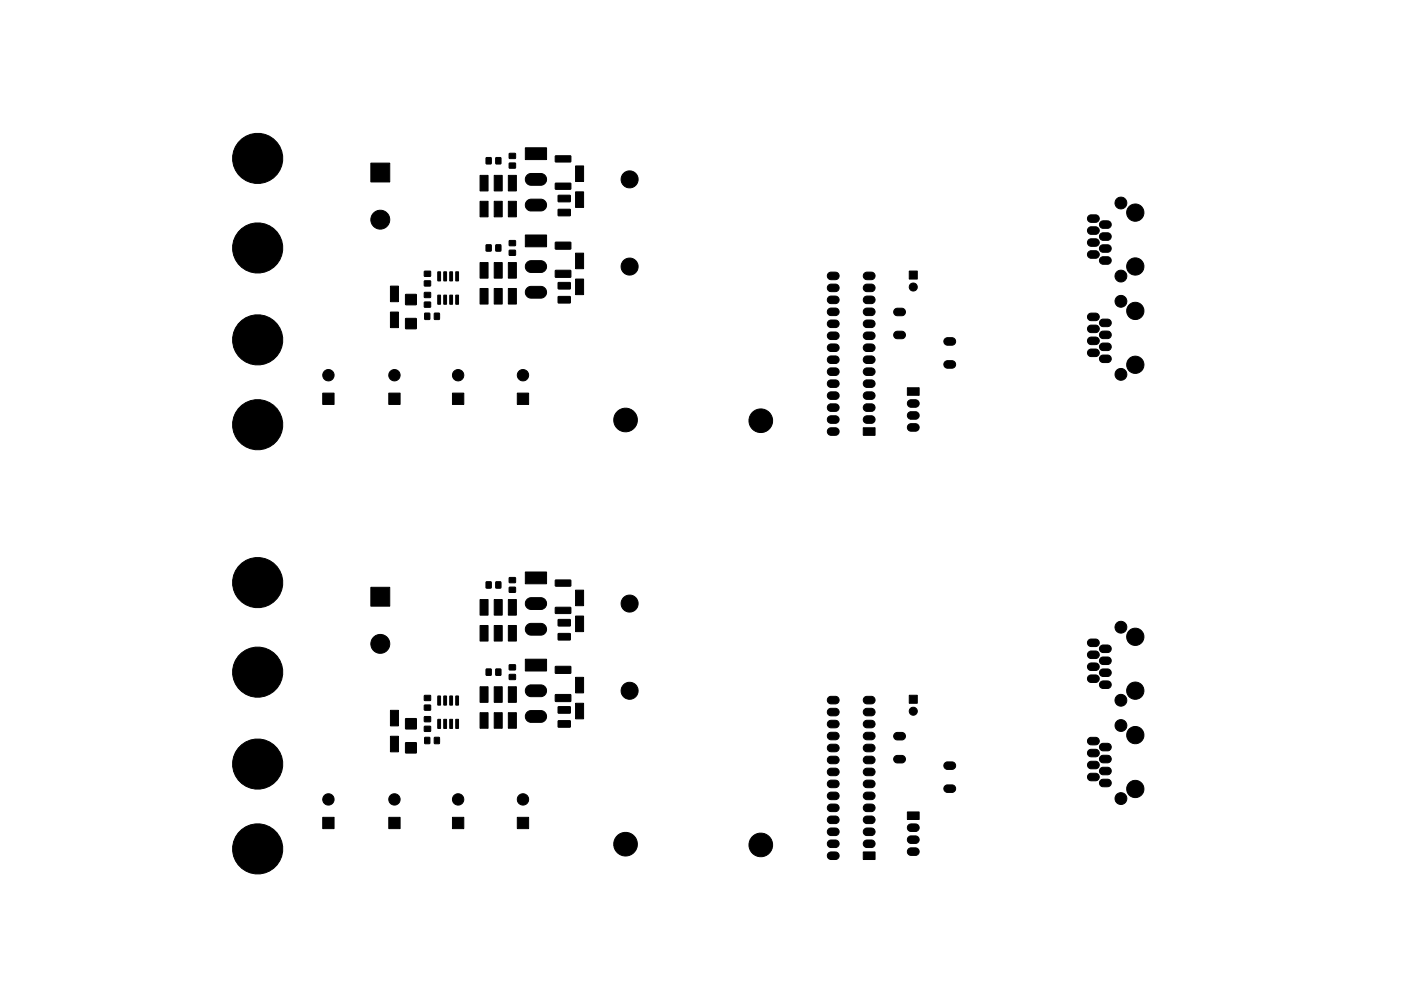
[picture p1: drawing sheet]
<svg xmlns="http://www.w3.org/2000/svg" width="297mm" height="210mm" viewBox="0 0 297 210" stroke-linecap="round" stroke-linejoin="round" font-family="sans-serif">
<g fill="#000" stroke="#000" stroke-width=".21">
<path d="M78.6 34.6h4v4h-4zM103.1 33.5h1v1.3l-1-.1zM105.1 33.5h1.1l-.1 1.3-1-.1zM108 34.6h1.2l.1 1-1.3 .1zM108 32.6l1.2-.1 .1 1.1h-1.3zM111.7 37.2l.7-.4h2.3a1.25 1.25 0 0 1 1.2 1.3 1.25 1.25 0 0 1-1.2 1.2h-2.1a1.25 1.25 0 0 1-1.1-.8 1.25 1.25 0 0 1 .2-1.3zM111.4 31.4h4.5v2.5h-4.5zM117.8 38.9l3.1-.1 .1 1.3-3.2 .1zM117.8 33.1l3.1-.1 .1 1.3-3.2 .1zM122 35.2h1.7v3.3h-1.7zM90 59.6h1.3v1l-1.3 .1zM90 57.6l1.3-.1v1.1h-1.3z"/>
<path d="M92.8 57.7h.6l-.1 1.9-.5-.1zM94.1 57.7h.6l-.1 1.9-.5-.1zM95.4 57.7h.5v1.9l-.5-.1zM96.6 57.7h.6l-.1 1.9-.5-.1zM101.8 55.7h1.7v3.3h-1.7zM101.8 42.7h1.7v3.3h-1.7zM101.8 37.2h1.7v3.3h-1.7zM103.1 52h1v1.3l-1-.1zM105.1 52h1.1l-.1 1.3-1-.1zM104.8 55.7h1.7v3.3h-1.7zM104.8 42.7h1.7v3.3h-1.7zM104.8 37.2h1.7v3.3h-1.7z"/>
<path d="M108 53.1h1.2l.1 1-1.3 .1zM108 51.1l1.2-.1 .1 1.1h-1.3zM107.8 55.7h1.7v3.3h-1.7zM107.8 42.7h1.7v3.3h-1.7zM107.8 37.2h1.7v3.3h-1.7zM111.7 55.7l.7-.4h2.3a1.25 1.25 0 0 1 1.2 1.3 1.25 1.25 0 0 1-1.2 1.2h-2.1a1.25 1.25 0 0 1-1.1-.8 1.25 1.25 0 0 1 .2-1.3zM111.7 42.6l.7-.3h2.3a1.25 1.25 0 0 1 1.2 1.2 1.25 1.25 0 0 1-1.2 1.3h-2.1a1.25 1.25 0 0 1-1.1-.8 1.25 1.25 0 0 1 .2-1.4zM111.4 49.9h4.5v2.5h-4.5zM118.4 60l2.5-.1v1.3l-2.5 .1zM118.4 44.4h2.5v1.3l-2.5 .1zM118.4 41.5l2.5-.1v1.3l-2.5 .1zM117.8 57.4l3.2-.1v1.5h-3.2z"/>
<path d="M117.8 51.4h3.2v1.4l-3.2 .1zM122 53.7h1.7v3.3h-1.7zM122 40.7h1.7v3.3h-1.7zM175.6 58l.5-.3h1a.8 .8 0 0 1 .8 .8 .8 .8 0 0 1-.8 .8h-.9a.8 .8 0 0 1-.7-.5 .8 .8 0 0 1 .1-.8zM183.3 58l.4-.3h1.1a.8 .8 0 0 1 .7 .8 .8 .8 0 0 1-.7 .8h-1a.8 .8 0 0 1-.7-.5 .8 .8 0 0 1 .2-.8zM192.8 57.5h1.7v1.7h-1.7zM230.8 53.4l.4-.2h1.1a.8 .8 0 0 1 .8 .8 .8 .8 0 0 1-.8 .8h-1a.8 .8 0 0 1-.7-.5 .8 .8 0 0 1 .2-.9zM230.8 50.9l.4-.2h1.1a.8 .8 0 0 1 .8 .8 .8 .8 0 0 1-.8 .8h-1a.8 .8 0 0 1-.7-.6 .8 .8 0 0 1 .2-.8zM230.8 48.4l.4-.3h1.1a.8 .8 0 0 1 .8 .8 .8 .8 0 0 1-.8 .8h-1a.8 .8 0 0 1-.7-.5 .8 .8 0 0 1 .2-.8zM230.8 45.8l.4-.2h1.1a.8 .8 0 0 1 .8 .8 .8 .8 0 0 1-.8 .8h-1a.8 .8 0 0 1-.7-.6 .8 .8 0 0 1 .2-.8zM233.3 54.7l.4-.2h1.1a.8 .8 0 0 1 .8 .8 .8 .8 0 0 1-.8 .8h-.9a.8 .8 0 0 1-.7-.5 .8 .8 0 0 1 .1-.9zM233.3 52.2l.4-.3h1.1a.8 .8 0 0 1 .8 .8 .8 .8 0 0 1-.8 .8h-1a.8 .8 0 0 1-.7-.5 .8 .8 0 0 1 .2-.8z"/>
<path d="M233.3 49.6l.4-.2h1.1a.8 .8 0 0 1 .8 .8 .8 .8 0 0 1-.8 .8h-1a.8 .8 0 0 1-.7-.5 .8 .8 0 0 1 .2-.9zM233.3 47.1l.4-.2 1.1-.1a.8 .8 0 0 1 .8 .8 .8 .8 0 0 1-.8 .8h-1a.8 .8 0 0 1-.6-.5 .8 .8 0 0 1 .1-.8zM82.8 66.2h1.7v3.3h-1.7zM82.8 60.7h1.7v3.3h-1.7zM86 67.6h2.3v2.1h-2.3zM86 62.5h2.3v2.1h-2.3zM90.1 66.5h1v1.3l-1.1-.1zM90 64.1h1.3v1l-1.3 .1zM90 62.1l1.3-.1v1.1h-1.3zM92.1 66.5h1.1l-.1 1.3-1-.1zM92.8 62.6l.6 .1-.1 1.9-.5-.1zM94.1 62.6l.6 .1-.1 1.9-.5-.1z"/>
<path d="M95.4 62.6l.5 .1v1.9l-.5-.1zM96.6 62.6l.6 .1-.1 1.9-.5-.1zM101.8 61.2h1.7v3.3h-1.7zM104.8 61.2h1.7v3.3h-1.7zM107.8 61.2h1.7v3.3h-1.7zM111.7 61.1l.7-.3h2.3a1.25 1.25 0 0 1 1.2 1.2 1.25 1.25 0 0 1-1.2 1.3h-2.1a1.25 1.25 0 0 1-1.1-.8 1.25 1.25 0 0 1 .2-1.4zM118.4 62.9h2.5v1.3l-2.5 .1zM122 59.2h1.7v3.3h-1.7zM175.6 78.3l.5-.2h1a.8 .8 0 0 1 .8 .8 .8 .8 0 0 1-.8 .8h-.9a.8 .8 0 0 1-.7-.6 .8 .8 0 0 1 .1-.8zM175.6 75.7l.5-.2h1a.8 .8 0 0 1 .8 .8 .8 .8 0 0 1-.8 .8l-1.3-.1a.8 .8 0 0 1-.2-1.3zM175.6 73.2l.5-.2h1a.8 .8 0 0 1 .8 .8 .8 .8 0 0 1-.8 .8h-1a.8 .8 0 0 1-.6-.6 .8 .8 0 0 1 .1-.8zM175.6 70.7l.5-.3h1a.8 .8 0 0 1 .8 .8 .8 .8 0 0 1-.8 .8h-1a.8 .8 0 0 1-.6-.5 .8 .8 0 0 1 .1-.8z"/>
<path d="M175.6 68.1l.5-.2h1a.8 .8 0 0 1 .8 .8 .8 .8 0 0 1-.8 .8h-1a.8 .8 0 0 1-.6-.5 .8 .8 0 0 1 .1-.9zM175.6 65.6l.5-.2h1a.8 .8 0 0 1 .8 .8 .8 .8 0 0 1-.8 .8h-1a.8 .8 0 0 1-.6-.6 .8 .8 0 0 1 .1-.8zM175.6 63l.5-.2h1a.8 .8 0 0 1 .8 .8 .8 .8 0 0 1-.8 .8h-.9a.8 .8 0 0 1-.7-.5 .8 .8 0 0 1 .1-.9zM175.6 60.5l.5-.2h1a.8 .8 0 0 1 .8 .8 .8 .8 0 0 1-.8 .8h-.9a.8 .8 0 0 1-.7-.5 .8 .8 0 0 1 .1-.9zM183.3 78.3l.4-.2h1.1a.8 .8 0 0 1 .7 .8 .8 .8 0 0 1-.7 .8h-1a.8 .8 0 0 1-.7-.6 .8 .8 0 0 1 .2-.8zM183.3 75.7l.4-.2h1.1a.8 .8 0 0 1 .7 .8 .8 .8 0 0 1-.7 .8l-1.4-.1a.8 .8 0 0 1-.1-1.3zM183.3 73.2l.4-.2h1.1a.8 .8 0 0 1 .7 .8 .8 .8 0 0 1-.7 .8h-1a.8 .8 0 0 1-.7-.6 .8 .8 0 0 1 .2-.8zM183.3 70.7l.4-.3h1.1a.8 .8 0 0 1 .7 .8 .8 .8 0 0 1-.7 .8h-1a.8 .8 0 0 1-.7-.5 .8 .8 0 0 1 .2-.8zM183.3 68.1l.4-.2h1.1a.8 .8 0 0 1 .7 .8 .8 .8 0 0 1-.7 .8h-1a.8 .8 0 0 1-.7-.5 .8 .8 0 0 1 .2-.9zM183.3 65.6l.4-.2h1.1a.8 .8 0 0 1 .7 .8 .8 .8 0 0 1-.7 .8h-1a.8 .8 0 0 1-.7-.6 .8 .8 0 0 1 .2-.8zM183.3 63l.4-.2h1.1a.8 .8 0 0 1 .7 .8 .8 .8 0 0 1-.7 .8h-1a.8 .8 0 0 1-.7-.5 .8 .8 0 0 1 .2-.9zM183.3 60.5l.4-.2h1.1a.8 .8 0 0 1 .7 .8 .8 .8 0 0 1-.7 .8h-1a.8 .8 0 0 1-.7-.5 .8 .8 0 0 1 .2-.9z"/>
<path d="M189.7 70.5l.4-.2h1.1a.8 .8 0 0 1 .8 .8 .8 .8 0 0 1-.8 .8h-1a.8 .8 0 0 1-.7-.5 .8 .8 0 0 1 .2-.9zM189.7 65.6l.4-.2h1.1a.8 .8 0 0 1 .8 .8 .8 .8 0 0 1-.8 .8h-1a.8 .8 0 0 1-.7-.5 .8 .8 0 0 1 .2-.9zM200.3 76.8l.5-.3h1.1a.8 .8 0 0 1 .7 .8 .8 .8 0 0 1-.7 .8h-1.1a.8 .8 0 0 1-.6-.5 .8 .8 0 0 1 .1-.8zM200.3 71.9l.5-.2 1.1-.1a.8 .8 0 0 1 .7 .8 .8 .8 0 0 1-.7 .8h-1a.8 .8 0 0 1-.7-.5 .8 .8 0 0 1 .1-.8zM230.8 74.3l.4-.2h1.1a.8 .8 0 0 1 .8 .8 .8 .8 0 0 1-.8 .8l-1.1-.1a.8 .8 0 0 1-.4-1.3zM230.8 71.7l.4-.2h1.1a.8 .8 0 0 1 .8 .8 .8 .8 0 0 1-.8 .8h-1.1a.8 .8 0 0 1-.4-1.4zM230.8 69.2l.4-.2h1.1a.8 .8 0 0 1 .8 .8 .8 .8 0 0 1-.8 .8h-1.1a.8 .8 0 0 1-.4-1.4zM230.8 66.7l.4-.3h1.1a.8 .8 0 0 1 .8 .8 .8 .8 0 0 1-.8 .8h-1a.8 .8 0 0 1-.7-.5 .8 .8 0 0 1 .2-.8zM233.3 75.6l.5-.3h1a.8 .8 0 0 1 .8 .8 .8 .8 0 0 1-.8 .8h-1a.8 .8 0 0 1-.6-.5 .8 .8 0 0 1 .1-.8zM233.3 73l.5-.2h1a.8 .8 0 0 1 .8 .8 .8 .8 0 0 1-.8 .8h-1a.8 .8 0 0 1-.6-.5 .8 .8 0 0 1 .1-.9zM233.3 70.5l.5-.2 1-.1a.8 .8 0 0 1 .8 .8 .8 .8 0 0 1-.8 .8h-1a.8 .8 0 0 1-.6-.5 .8 .8 0 0 1 .1-.8zM233.3 67.9l.5-.2h1a.8 .8 0 0 1 .8 .8 .8 .8 0 0 1-.8 .8h-.9a.8 .8 0 0 1-.7-.5 .8 .8 0 0 1 .1-.9z"/>
<path d="M68.4 83.4h2.4v2.4h-2.4zM82.4 83.4h2.4v2.4h-2.4zM95.9 83.4h2.4v2.4h-2.4zM109.7 83.4h2.4v2.4h-2.4zM175.6 91l.5-.2h1a.8 .8 0 0 1 .8 .8 .8 .8 0 0 1-.8 .8h-.9a.8 .8 0 0 1-.7-.6 .8 .8 0 0 1 .1-.8zM175.6 88.4l.5-.2h1a.8 .8 0 0 1 .8 .8 .8 .8 0 0 1-.8 .8h-1a.8 .8 0 0 1-.6-.5 .8 .8 0 0 1 .1-.9zM175.6 85.9l.5-.2h1a.8 .8 0 0 1 .8 .8 .8 .8 0 0 1-.8 .8h-.9a.8 .8 0 0 1-.7-.5 .8 .8 0 0 1 .1-.9zM175.6 83.4l.5-.3h1a.8 .8 0 0 1 .8 .8 .8 .8 0 0 1-.8 .8h-.9a.8 .8 0 0 1-.7-.5 .8 .8 0 0 1 .1-.8zM175.6 80.8l.5-.2h1a.8 .8 0 0 1 .8 .8 .8 .8 0 0 1-.8 .8h-.9a.8 .8 0 0 1-.7-.5 .8 .8 0 0 1 .1-.9zM183.3 88.4l.4-.2h1.1a.8 .8 0 0 1 .7 .8 .8 .8 0 0 1-.7 .8h-1a.8 .8 0 0 1-.7-.5 .8 .8 0 0 1 .2-.9zM183.3 85.9l.4-.2h1.1a.8 .8 0 0 1 .7 .8 .8 .8 0 0 1-.7 .8h-1a.8 .8 0 0 1-.7-.5 .8 .8 0 0 1 .2-.9zM183.3 83.4l.4-.3h1.1a.8 .8 0 0 1 .7 .8 .8 .8 0 0 1-.7 .8h-1a.8 .8 0 0 1-.7-.5 .8 .8 0 0 1 .2-.8z"/>
<path d="M183.3 80.8l.4-.2h1.1a.8 .8 0 0 1 .7 .8 .8 .8 0 0 1-.7 .8h-1a.8 .8 0 0 1-.7-.5 .8 .8 0 0 1 .2-.9zM183 90.8h2.5v1.6h-2.5zM192.6 90.1l.4-.2h1.1a.8 .8 0 0 1 .8 .8 .8 .8 0 0 1-.8 .8h-1a.8 .8 0 0 1-.7-.5 .8 .8 0 0 1 .2-.9zM192.6 87.6l.4-.2 1.1-.1a.8 .8 0 0 1 .8 .8 .8 .8 0 0 1-.8 .8h-1.3a.8 .8 0 0 1-.2-1.3zM192.6 85l.4-.2h1.1a.8 .8 0 0 1 .8 .8 .8 .8 0 0 1-.8 .8l-1.3-.1a.8 .8 0 0 1-.2-1.3zM192.4 82.3h2.5v1.6h-2.5zM78.6 124.6h4v4h-4zM101.8 132.7h1.7v3.3h-1.7zM101.8 127.2h1.7v3.3h-1.7zM103.1 123.5h1v1.3l-1-.1zM105.1 123.5h1.1l-.1 1.3-1-.1zM104.8 132.7h1.7v3.3h-1.7z"/>
<path d="M104.8 127.2h1.7v3.3h-1.7zM108 124.6h1.2l.1 1-1.3 .1zM108 122.6l1.2-.1 .1 1.1h-1.3zM107.8 132.7h1.7v3.3h-1.7zM107.8 127.2h1.7v3.3h-1.7zM111.7 132.6l.7-.3h2.3a1.25 1.25 0 0 1 1.2 1.2 1.25 1.25 0 0 1-1.2 1.3h-2.1a1.25 1.25 0 0 1-1.1-.8 1.25 1.25 0 0 1 .2-1.4zM111.7 127.2l.7-.4h2.3a1.25 1.25 0 0 1 1.2 1.3 1.25 1.25 0 0 1-1.2 1.2h-2.1a1.25 1.25 0 0 1-1.1-.8 1.25 1.25 0 0 1 .2-1.3zM111.4 121.4h4.5v2.5h-4.5zM118.4 134.4h2.5v1.3l-2.5 .1zM118.4 131.5l2.5-.1v1.3l-2.5 .1zM117.8 128.9l3.1-.1 .1 1.3-3.2 .1zM117.8 123.1l3.1-.1 .1 1.3-3.2 .1z"/>
<path d="M122 130.7h1.7v3.3h-1.7zM122 125.2h1.7v3.3h-1.7zM230.8 138.4l.4-.3h1.1a.8 .8 0 0 1 .8 .8 .8 .8 0 0 1-.8 .8h-1a.8 .8 0 0 1-.7-.5 .8 .8 0 0 1 .2-.8zM230.8 135.8l.4-.2h1.1a.8 .8 0 0 1 .8 .8 .8 .8 0 0 1-.8 .8h-1a.8 .8 0 0 1-.7-.6 .8 .8 0 0 1 .2-.8zM233.3 139.6l.4-.2h1.1a.8 .8 0 0 1 .8 .8 .8 .8 0 0 1-.8 .8h-1a.8 .8 0 0 1-.7-.5 .8 .8 0 0 1 .2-.9zM233.3 137.1l.4-.2 1.1-.1a.8 .8 0 0 1 .8 .8 .8 .8 0 0 1-.8 .8h-1a.8 .8 0 0 1-.6-.5 .8 .8 0 0 1 .1-.8zM82.8 156.2h1.7v3.3h-1.7zM82.8 150.7h1.7v3.3h-1.7zM86 157.6h2.3v2.1h-2.3zM86 152.5h2.3v2.1h-2.3zM90.1 156.5h1v1.3l-1.1-.1zM90 154.1h1.3v1l-1.3 .1z"/>
<path d="M90 152.1l1.3-.1v1.1h-1.3zM90 149.6h1.3v1l-1.3 .1zM90 147.6l1.3-.1v1.1h-1.3zM92.1 156.5h1.1l-.1 1.3-1-.1zM92.8 152.6l.6 .1-.1 1.9-.5-.1zM92.8 147.7h.6l-.1 1.9-.5-.1zM94.1 152.6l.6 .1-.1 1.9-.5-.1zM94.1 147.7h.6l-.1 1.9-.5-.1zM95.4 152.6l.5 .1v1.9l-.5-.1zM95.4 147.7h.5v1.9l-.5-.1zM96.6 152.6l.6 .1-.1 1.9-.5-.1zM96.6 147.7h.6l-.1 1.9-.5-.1z"/>
<path d="M101.8 151.2h1.7v3.3h-1.7zM101.8 145.7h1.7v3.3h-1.7zM103.1 142h1v1.3l-1-.1zM105.1 142h1.1l-.1 1.3-1-.1zM104.8 151.2h1.7v3.3h-1.7zM104.8 145.7h1.7v3.3h-1.7zM108 143.1h1.2l.1 1-1.3 .1zM108 141.1l1.2-.1 .1 1.1h-1.3zM107.8 151.2h1.7v3.3h-1.7zM107.8 145.7h1.7v3.3h-1.7zM111.7 151.1l.7-.3h2.3a1.25 1.25 0 0 1 1.2 1.2 1.25 1.25 0 0 1-1.2 1.3h-2.1a1.25 1.25 0 0 1-1.1-.8 1.25 1.25 0 0 1 .2-1.4zM111.7 145.7l.7-.4h2.3a1.25 1.25 0 0 1 1.2 1.3 1.25 1.25 0 0 1-1.2 1.2h-2.1a1.25 1.25 0 0 1-1.1-.8 1.25 1.25 0 0 1 .2-1.3z"/>
<path d="M111.4 139.9h4.5v2.5h-4.5zM118.4 152.9h2.5v1.3l-2.5 .1zM118.4 150l2.5-.1v1.3l-2.5 .1zM117.8 147.4l3.2-.1v1.5h-3.2zM117.8 141.4h3.2v1.4l-3.2 .1zM122 149.2h1.7v3.3h-1.7zM122 143.7h1.7v3.3h-1.7zM175.6 158.1l.5-.2h1a.8 .8 0 0 1 .8 .8 .8 .8 0 0 1-.8 .8h-1a.8 .8 0 0 1-.6-.5 .8 .8 0 0 1 .1-.9zM175.6 155.6l.5-.2h1a.8 .8 0 0 1 .8 .8 .8 .8 0 0 1-.8 .8h-1a.8 .8 0 0 1-.6-.6 .8 .8 0 0 1 .1-.8zM175.6 153l.5-.2h1a.8 .8 0 0 1 .8 .8 .8 .8 0 0 1-.8 .8h-.9a.8 .8 0 0 1-.7-.5 .8 .8 0 0 1 .1-.9zM175.6 150.5l.5-.2h1a.8 .8 0 0 1 .8 .8 .8 .8 0 0 1-.8 .8h-.9a.8 .8 0 0 1-.7-.5 .8 .8 0 0 1 .1-.9zM175.6 148l.5-.3h1a.8 .8 0 0 1 .8 .8 .8 .8 0 0 1-.8 .8h-.9a.8 .8 0 0 1-.7-.5 .8 .8 0 0 1 .1-.8z"/>
<path d="M183.3 158.1l.4-.2h1.1a.8 .8 0 0 1 .7 .8 .8 .8 0 0 1-.7 .8h-1a.8 .8 0 0 1-.7-.5 .8 .8 0 0 1 .2-.9zM183.3 155.6l.4-.2h1.1a.8 .8 0 0 1 .7 .8 .8 .8 0 0 1-.7 .8h-1a.8 .8 0 0 1-.7-.6 .8 .8 0 0 1 .2-.8zM183.3 153l.4-.2h1.1a.8 .8 0 0 1 .7 .8 .8 .8 0 0 1-.7 .8h-1a.8 .8 0 0 1-.7-.5 .8 .8 0 0 1 .2-.9zM183.3 150.5l.4-.2h1.1a.8 .8 0 0 1 .7 .8 .8 .8 0 0 1-.7 .8h-1a.8 .8 0 0 1-.7-.5 .8 .8 0 0 1 .2-.9zM183.3 148l.4-.3h1.1a.8 .8 0 0 1 .7 .8 .8 .8 0 0 1-.7 .8h-1a.8 .8 0 0 1-.7-.5 .8 .8 0 0 1 .2-.8zM189.7 155.6l.4-.2h1.1a.8 .8 0 0 1 .8 .8 .8 .8 0 0 1-.8 .8h-1a.8 .8 0 0 1-.7-.5 .8 .8 0 0 1 .2-.9zM192.8 147.5h1.7v1.7h-1.7zM230.8 143.4l.4-.2h1.1a.8 .8 0 0 1 .8 .8 .8 .8 0 0 1-.8 .8h-1a.8 .8 0 0 1-.7-.5 .8 .8 0 0 1 .2-.9zM230.8 140.9l.4-.2h1.1a.8 .8 0 0 1 .8 .8 .8 .8 0 0 1-.8 .8h-1a.8 .8 0 0 1-.7-.6 .8 .8 0 0 1 .2-.8zM230.8 159.2l.4-.2h1.1a.8 .8 0 0 1 .8 .8 .8 .8 0 0 1-.8 .8h-1.1a.8 .8 0 0 1-.4-1.4zM230.8 156.7l.4-.3h1.1a.8 .8 0 0 1 .8 .8 .8 .8 0 0 1-.8 .8h-1a.8 .8 0 0 1-.7-.5 .8 .8 0 0 1 .2-.8zM233.3 144.7l.4-.2h1.1a.8 .8 0 0 1 .8 .8 .8 .8 0 0 1-.8 .8h-.9a.8 .8 0 0 1-.7-.5 .8 .8 0 0 1 .1-.9z"/>
<path d="M233.3 142.2l.4-.3h1.1a.8 .8 0 0 1 .8 .8 .8 .8 0 0 1-.8 .8h-1a.8 .8 0 0 1-.7-.5 .8 .8 0 0 1 .2-.8zM233.3 157.9l.5-.2h1a.8 .8 0 0 1 .8 .8 .8 .8 0 0 1-.8 .8h-.9a.8 .8 0 0 1-.7-.5 .8 .8 0 0 1 .1-.9zM68.4 173.4h2.4v2.4h-2.4zM82.4 173.4h2.4v2.4h-2.4zM95.9 173.4h2.4v2.4h-2.4zM109.7 173.4h2.4v2.4h-2.4zM175.6 178.4l.5-.2h1a.8 .8 0 0 1 .8 .8 .8 .8 0 0 1-.8 .8h-1a.8 .8 0 0 1-.6-.5 .8 .8 0 0 1 .1-.9zM175.6 175.9l.5-.2h1a.8 .8 0 0 1 .8 .8 .8 .8 0 0 1-.8 .8h-.9a.8 .8 0 0 1-.7-.5 .8 .8 0 0 1 .1-.9zM175.6 173.4l.5-.3h1a.8 .8 0 0 1 .8 .8 .8 .8 0 0 1-.8 .8h-.9a.8 .8 0 0 1-.7-.5 .8 .8 0 0 1 .1-.8zM175.6 170.8l.5-.2h1a.8 .8 0 0 1 .8 .8 .8 .8 0 0 1-.8 .8h-.9a.8 .8 0 0 1-.7-.5 .8 .8 0 0 1 .1-.9zM175.6 168.3l.5-.2h1a.8 .8 0 0 1 .8 .8 .8 .8 0 0 1-.8 .8h-.9a.8 .8 0 0 1-.7-.6 .8 .8 0 0 1 .1-.8zM175.6 165.7l.5-.2h1a.8 .8 0 0 1 .8 .8 .8 .8 0 0 1-.8 .8l-1.3-.1a.8 .8 0 0 1-.2-1.3z"/>
<path d="M175.6 163.2l.5-.2h1a.8 .8 0 0 1 .8 .8 .8 .8 0 0 1-.8 .8h-1a.8 .8 0 0 1-.6-.6 .8 .8 0 0 1 .1-.8zM175.6 160.7l.5-.3h1a.8 .8 0 0 1 .8 .8 .8 .8 0 0 1-.8 .8h-1a.8 .8 0 0 1-.6-.5 .8 .8 0 0 1 .1-.8zM183.3 178.4l.4-.2h1.1a.8 .8 0 0 1 .7 .8 .8 .8 0 0 1-.7 .8h-1a.8 .8 0 0 1-.7-.5 .8 .8 0 0 1 .2-.9zM183.3 175.9l.4-.2h1.1a.8 .8 0 0 1 .7 .8 .8 .8 0 0 1-.7 .8h-1a.8 .8 0 0 1-.7-.5 .8 .8 0 0 1 .2-.9zM183.3 173.4l.4-.3h1.1a.8 .8 0 0 1 .7 .8 .8 .8 0 0 1-.7 .8h-1a.8 .8 0 0 1-.7-.5 .8 .8 0 0 1 .2-.8zM183.3 170.8l.4-.2h1.1a.8 .8 0 0 1 .7 .8 .8 .8 0 0 1-.7 .8h-1a.8 .8 0 0 1-.7-.5 .8 .8 0 0 1 .2-.9zM183.3 168.3l.4-.2h1.1a.8 .8 0 0 1 .7 .8 .8 .8 0 0 1-.7 .8h-1a.8 .8 0 0 1-.7-.6 .8 .8 0 0 1 .2-.8zM183.3 165.7l.4-.2h1.1a.8 .8 0 0 1 .7 .8 .8 .8 0 0 1-.7 .8l-1.4-.1a.8 .8 0 0 1-.1-1.3zM183.3 163.2l.4-.2h1.1a.8 .8 0 0 1 .7 .8 .8 .8 0 0 1-.7 .8h-1a.8 .8 0 0 1-.7-.6 .8 .8 0 0 1 .2-.8zM183.3 160.7l.4-.3h1.1a.8 .8 0 0 1 .7 .8 .8 .8 0 0 1-.7 .8h-1a.8 .8 0 0 1-.7-.5 .8 .8 0 0 1 .2-.8zM189.7 160.5l.4-.2h1.1a.8 .8 0 0 1 .8 .8 .8 .8 0 0 1-.8 .8h-1a.8 .8 0 0 1-.7-.5 .8 .8 0 0 1 .2-.9zM192.6 180.1l.4-.2h1.1a.8 .8 0 0 1 .8 .8 .8 .8 0 0 1-.8 .8h-1a.8 .8 0 0 1-.7-.5 .8 .8 0 0 1 .2-.9z"/>
<path d="M192.6 177.6l.4-.2 1.1-.1a.8 .8 0 0 1 .8 .8 .8 .8 0 0 1-.8 .8h-1.3a.8 .8 0 0 1-.2-1.3zM192.6 175l.4-.2h1.1a.8 .8 0 0 1 .8 .8 .8 .8 0 0 1-.8 .8l-1.3-.1a.8 .8 0 0 1-.2-1.3zM192.4 172.3h2.5v1.6h-2.5zM200.3 166.8l.5-.3h1.1a.8 .8 0 0 1 .7 .8 .8 .8 0 0 1-.7 .8h-1.1a.8 .8 0 0 1-.6-.5 .8 .8 0 0 1 .1-.8zM200.3 161.9l.5-.2 1.1-.1a.8 .8 0 0 1 .7 .8 .8 .8 0 0 1-.7 .8h-1a.8 .8 0 0 1-.7-.5 .8 .8 0 0 1 .1-.8zM230.8 164.3l.4-.2h1.1a.8 .8 0 0 1 .8 .8 .8 .8 0 0 1-.8 .8l-1.1-.1a.8 .8 0 0 1-.4-1.3zM230.8 161.7l.4-.2h1.1a.8 .8 0 0 1 .8 .8 .8 .8 0 0 1-.8 .8h-1.1a.8 .8 0 0 1-.4-1.4zM233.3 165.6l.5-.3h1a.8 .8 0 0 1 .8 .8 .8 .8 0 0 1-.8 .8h-1a.8 .8 0 0 1-.6-.5 .8 .8 0 0 1 .1-.8zM233.3 163l.5-.2h1a.8 .8 0 0 1 .8 .8 .8 .8 0 0 1-.8 .8h-1a.8 .8 0 0 1-.6-.5 .8 .8 0 0 1 .1-.9zM233.3 160.5l.5-.2 1-.1a.8 .8 0 0 1 .8 .8 .8 .8 0 0 1-.8 .8h-1a.8 .8 0 0 1-.6-.5 .8 .8 0 0 1 .1-.8zM175.6 181l.5-.2h1a.8 .8 0 0 1 .8 .8 .8 .8 0 0 1-.8 .8h-.9a.8 .8 0 0 1-.7-.6 .8 .8 0 0 1 .1-.8zM183 180.8h2.5v1.6h-2.5z"/>
<circle cx="54.6" cy="33.6" r="5.3"/>
<circle cx="133.5" cy="38.1" r="1.81"/>
<circle cx="54.6" cy="52.6" r="5.3"/>
<circle cx="80.6" cy="46.6" r="2.01"/>
<circle cx="133.5" cy="56.6" r="1.81"/>
<circle cx="237.7" cy="43.1" r="1.26"/>
<circle cx="237.7" cy="58.6" r="1.26"/>
<circle cx="240.7" cy="56.5" r="1.83"/>
<circle cx="240.7" cy="45.1" r="1.83"/>
<circle cx="54.6" cy="72.1" r="5.3"/>
<circle cx="69.6" cy="79.6" r="1.21"/>
<circle cx="83.6" cy="79.6" r="1.21"/>
<circle cx="97.1" cy="79.6" r="1.21"/>
<circle cx="110.9" cy="79.6" r="1.21"/>
<circle cx="193.6" cy="60.9" r=".85"/>
<circle cx="237.7" cy="63.9" r="1.26"/>
<circle cx="237.7" cy="79.4" r="1.25"/>
<circle cx="240.7" cy="66" r="1.83"/>
<circle cx="240.7" cy="77.4" r="1.83"/>
<circle cx="54.6" cy="90.1" r="5.3"/>
<circle cx="132.6" cy="89.1" r="2.51"/>
<circle cx="161.3" cy="89.3" r="2.51"/>
<circle cx="54.6" cy="123.6" r="5.3"/>
<circle cx="80.6" cy="136.6" r="2.01"/>
<circle cx="133.5" cy="128.1" r="1.81"/>
<circle cx="237.7" cy="133.1" r="1.26"/>
<circle cx="240.7" cy="135.1" r="1.83"/>
<circle cx="54.6" cy="142.6" r="5.3"/>
<circle cx="133.5" cy="146.6" r="1.81"/>
<circle cx="193.6" cy="150.9" r=".85"/>
<circle cx="237.7" cy="148.6" r="1.26"/>
<circle cx="237.7" cy="153.9" r="1.26"/>
<circle cx="240.7" cy="146.5" r="1.83"/>
<circle cx="240.7" cy="156" r="1.83"/>
<circle cx="54.6" cy="162.1" r="5.3"/>
<circle cx="69.6" cy="169.6" r="1.21"/>
<circle cx="83.6" cy="169.6" r="1.21"/>
<circle cx="97.1" cy="169.6" r="1.21"/>
<circle cx="110.9" cy="169.6" r="1.21"/>
<circle cx="132.6" cy="179.1" r="2.51"/>
<circle cx="161.3" cy="179.3" r="2.51"/>
<circle cx="237.7" cy="169.4" r="1.25"/>
<circle cx="240.7" cy="167.4" r="1.83"/>
<circle cx="54.6" cy="180.1" r="5.3"/>
</g>
</svg>
